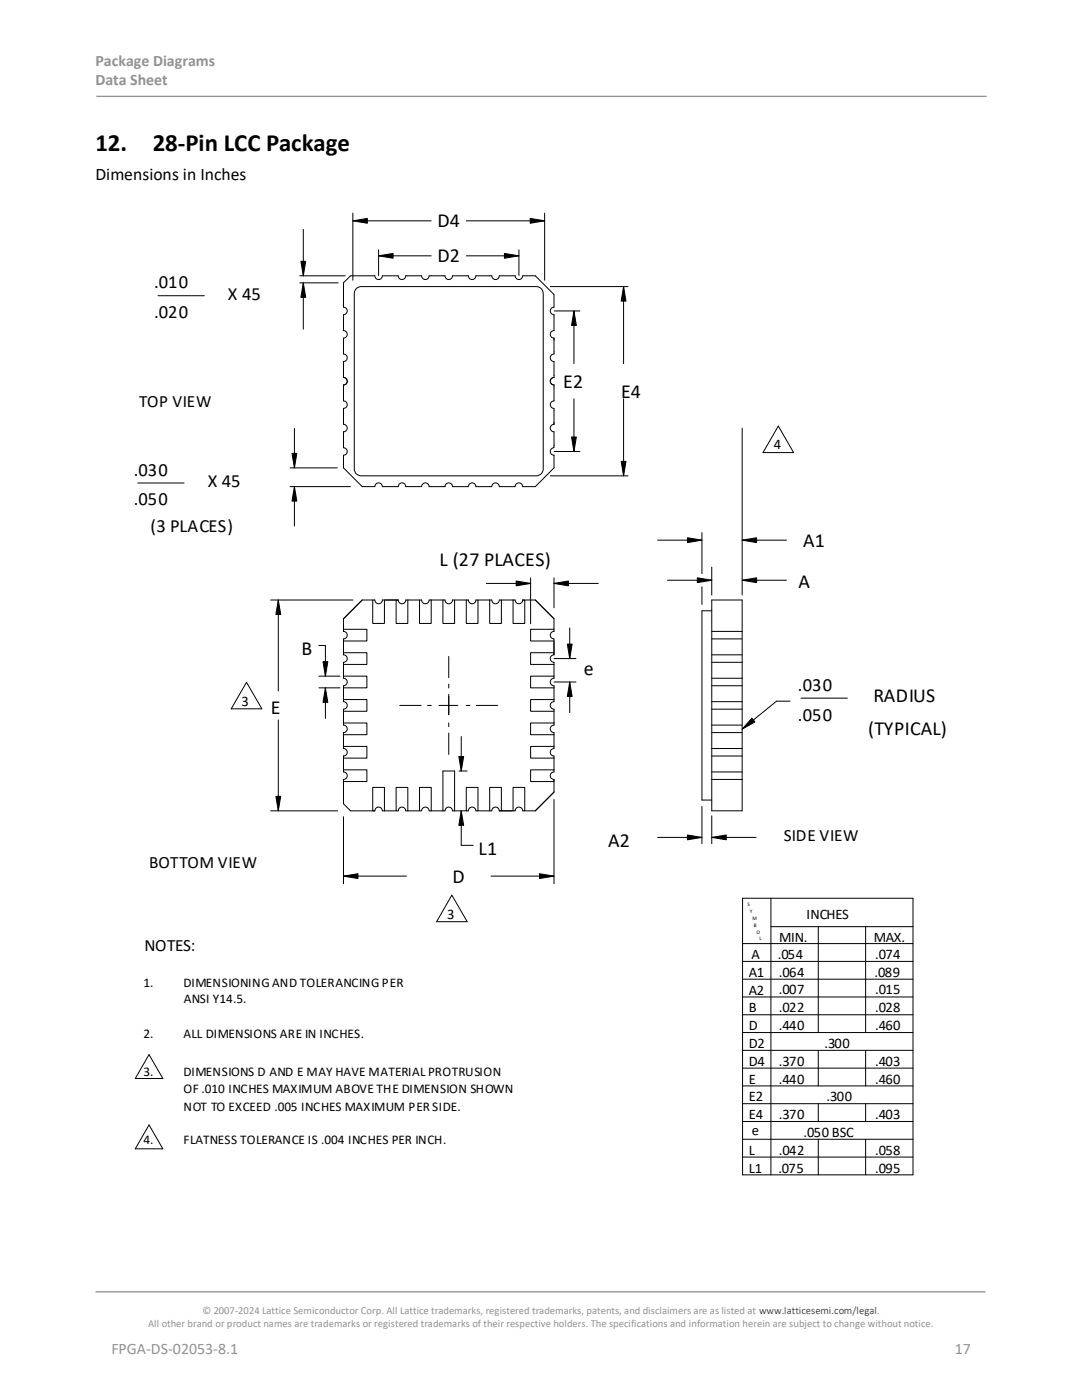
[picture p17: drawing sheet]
<svg xmlns="http://www.w3.org/2000/svg" width="216mm" height="279mm" viewBox="0 0 216 279" stroke-linecap="round" stroke-linejoin="round" font-family="sans-serif">
<defs><g id="words">
<g font-size="5">
<text x="19" y="30.1">12.</text>
<text x="30.5" y="30.1">28-Pin LCC Package</text>
</g>
<g font-size="4">
<text x="87.3" y="45.4">D4</text>
<text x="87.3" y="52.4">D2</text>
<text x="112.4" y="77.4">E2</text>
<text x="123.9" y="79.5">E4</text>
<text x="87.7" y="112.9">L (27 PLACES)</text>
<text x="160.2" y="109.2">A1</text>
<text x="159.3" y="117.3">A</text>
<text x="60.2" y="130.6">B</text>
<text x="116.5" y="134.7">e</text>
<text x="54.1" y="142.5">E</text>
<text x="174.3" y="140.1">RADIUS</text>
<text x="173.2" y="146.7">(TYPICAL)</text>
<text x="95.5" y="170.6">L1</text>
<text x="121.3" y="169">A2</text>
<text x="90.3" y="176.1">D</text>
</g>
<g font-size="3.7">
<text x="30.7" y="57.5">.010</text>
<text x="45.5" y="59.9">X 45</text>
<text x="30.7" y="63.4">.020</text>
<text x="26.7" y="95">.030</text>
<text x="26.7" y="100.8">.050</text>
<text x="41.4" y="97.3">X 45</text>
<text x="30" y="106.2">(3 PLACES)</text>
<text x="159.2" y="138">.030</text>
<text x="159.2" y="143.8">.050</text>
</g>
<text font-size="3.5" x="19" y="35.9">Dimensions in Inches</text>
<g font-size="3.4">
<text x="27.8" y="81.2">TOP VIEW</text>
<text x="156.4" y="167.9">SIDE VIEW</text>
<text x="29.8" y="173.2">BOTTOM VIEW</text>
<text x="28.9" y="189.9">NOTES:</text>
</g>
<g font-size="3.2" fill="#919195">
<text x="19" y="13.2">Package Diagrams</text>
<text x="19" y="17.1">Data Sheet</text>
<text x="22.2" y="270.2">FPGA-DS-02053-8.1</text>
<text x="190.5" y="270.2">17</text>
</g>
<g font-size="2.9">
<text x="154.4" y="89.6">4</text>
<text x="48.2" y="140.8">3</text>
<text x="89.2" y="183.4">3</text>
<text x="160.9" y="183.3">INCHES</text>
<text x="150" y="191.4">A</text>
<text x="155.2" y="191.4">.054</text>
<text x="155.5" y="187.9">MIN.</text>
<text x="174.4" y="187.9">MAX.</text>
<text x="174.6" y="191.4">.074</text>
<text x="149.4" y="194.9">A1</text>
<text x="155.4" y="194.9">.064</text>
<text x="174.5" y="194.9">.089</text>
<text x="149.4" y="202">B</text>
<text x="149.4" y="198.5">A2</text>
<text x="155.4" y="202">.022</text>
<text x="155.4" y="198.5">.007</text>
<text x="174.6" y="202">.028</text>
<text x="174.6" y="198.5">.015</text>
<text x="149.4" y="209.1">D2</text>
<text x="149.4" y="205.6">D</text>
<text x="155.4" y="205.6">.440</text>
<text x="164.5" y="209.1">.300</text>
<text x="174.6" y="205.6">.460</text>
<text x="149.4" y="212.7">D4</text>
<text x="155.4" y="212.7">.370</text>
<text x="174.6" y="212.7">.403</text>
<text x="149.4" y="219.8">E2</text>
<text x="149.4" y="216.2">E</text>
<text x="155.4" y="216.2">.440</text>
<text x="164.9" y="219.8">.300</text>
<text x="174.6" y="216.2">.460</text>
<text x="149.4" y="223.4">E4</text>
<text x="150" y="226.6">e</text>
<text x="155.4" y="223.4">.370</text>
<text x="160.3" y="226.9">.050 BSC</text>
<text x="174.6" y="223.4">.403</text>
<text x="149.4" y="230.5">L</text>
<text x="155.4" y="230.5">.042</text>
<text x="174.6" y="230.5">.058</text>
<text x="149.4" y="234">L1</text>
<text x="155.3" y="234">.075</text>
<text x="174.6" y="234">.095</text>
</g>
<g font-size="2.7">
<text x="36.7" y="200.1">ANSI Y14.5.</text>
<text x="36.6" y="207.2">ALL DIMENSIONS ARE IN INCHES.</text>
<text x="28.6" y="214.8">3.</text>
<text x="36.6" y="218.2">OF .010 INCHES MAXIMUM ABOVE THE DIMENSION SHOWN</text>
<text x="28.6" y="228.4">4.</text>
</g>
<g font-size="2.6">
<text x="28.6" y="196.9">1.</text>
<text x="36.6" y="196.9">DIMENSIONING AND TOLERANCING PER</text>
<text x="28.6" y="207.2">2.</text>
<text x="36.6" y="214.8">DIMENSIONS D AND E MAY HAVE MATERIAL PROTRUSION</text>
<text x="36.6" y="221.7">NOT TO EXCEED .005 INCHES MAXIMUM PER SIDE.</text>
<text x="36.6" y="228.4">FLATNESS TOLERANCE IS .004 INCHES PER INCH.</text>
</g>
<g font-size="2.1" fill="#919195">
<text x="40.4" y="262.3">© 2007-2024 Lattice Semiconductor Corp. All Lattice trademarks, registered trademarks, patents, and disclaimers are as listed at www.latticesemi.com/legal.</text>
<text x="29.6" y="264.9">All other brand or product names are trademarks or registered trademarks of their respective holders. The specifications and information herein are subject to change without notice.</text>
</g>
<g font-size="1.1">
<text x="149.2" y="180.8">S</text>
<text x="149.6" y="182.3">Y</text>
<text x="150.1" y="183.6">M</text>
<text x="150.4" y="184.9">B</text>
<text x="150.9" y="186.3">O</text>
<text x="151.6" y="187.7">L</text>
</g>
</g></defs>
<path d="M19.2 19.2h177.6M19 257.8h177.6" fill="none" stroke="#919195" stroke-width=".26"/>
<g fill="none" stroke="#000" stroke-width=".2">
<path d="M31.5 59h9.3M59.8 55h9.1M59.8 56.4h7.7M60 52.1h1l-.5 2.9zM60.5 56.4l.5 2.9h-1zM60.5 45.8v9.2M60.5 56.4v9.3M69.9 55h4.9a.75 .75 0 0 0 .7 .8 .75 .75 0 0 0 .8-.8h3.2a.75 .75 0 0 0 .7 .8 .75 .75 0 0 0 .8-.8h3.1a.75 .75 0 0 0 .8 .8 .75 .75 0 0 0 .7-.8h3.2a.75 .75 0 0 0 .7 .8 .75 .75 0 0 0 .8-.8h3.2a.75 .75 0 0 0 .7 .8 .75 .75 0 0 0 .8-.8h3.1a.75 .75 0 0 0 .8 .8 .75 .75 0 0 0 .7-.8h3.2a.75 .75 0 0 0 .7 .8 .75 .75 0 0 0 .8-.8h2.5l3.7 3.8v2.5a.75 .75 0 0 0-.7 .8 .75 .75 0 0 0 .7 .7v3.2a.75 .75 0 0 0-.7 .7 .75 .75 0 0 0 .7 .8v3.2a.75 .75 0 0 0-.7 .7 .75 .75 0 0 0 .7 .8v3.1a.75 .75 0 0 0-.7 .8 .75 .75 0 0 0 .7 .7v3.2a.75 .75 0 0 0-.7 .8 .75 .75 0 0 0 .7 .7v3.2a.75 .75 0 0 0-.7 .7 .75 .75 0 0 0 .7 .8v3.2a.75 .75 0 0 0-.7 .7 .75 .75 0 0 0 .7 .8v2.5l-3.7 3.7h-2.5a.75 .75 0 0 0-.8-.7 .75 .75 0 0 0-.7 .7h-3.2a.75 .75 0 0 0-.7-.7 .75 .75 0 0 0-.8 .7h-3.1a.75 .75 0 0 0-.8-.7 .75 .75 0 0 0-.7 .7h-3.2a.75 .75 0 0 0-.8-.7 .75 .75 0 0 0-.7 .7h-3.2a.75 .75 0 0 0-.7-.7 .75 .75 0 0 0-.8 .7h-3.1a.75 .75 0 0 0-.8-.7 .75 .75 0 0 0-.7 .7h-3.2a.75 .75 0 0 0-.8-.7 .75 .75 0 0 0-.7 .7h-2.5l-3.8-3.7v-2.5a.75 .75 0 0 0 .8-.8 .75 .75 0 0 0-.8-.7v-3.2a.75 .75 0 0 0 .8-.8 .75 .75 0 0 0-.8-.7v-3.2a.75 .75 0 0 0 .8-.7 .75 .75 0 0 0-.8-.8v-3.2a.75 .75 0 0 0 .8-.7 .75 .75 0 0 0-.8-.8v-3.1a.75 .75 0 0 0 .8-.8 .75 .75 0 0 0-.8-.7v-3.2a.75 .75 0 0 0 .8-.8 .75 .75 0 0 0-.8-.7v-3.2a.75 .75 0 0 0 .8-.7 .75 .75 0 0 0-.8-.8v-4.9zM70.4 44.1l2.9-.5v1zM70.4 44.1h15.6M70.4 42.5v13.4M71.1 57.6l.5-.3 .5-.1h34.9a1.4 1.4 0 0 1 1.4 1.4v35a1.4 1.4 0 0 1-1.4 1.4h-34.9a1.4 1.4 0 0 1-1.4-1.4v-35l.1-.5z"/>
<path d="M75.5 51.1l2.9-.5v.9zM75.5 51.1h10.5M75.5 49.9v5.1M93.1 51.1h10.4M93.1 44.1h15.6M100.7 50.6l2.8 .5-2.8 .4zM103.5 49.9v5.1M105.8 43.6l2.9 .5-2.9 .5zM108.7 42.5v13.4M109.8 57.2h15.5M124.4 57.2l.5 2.9h-1zM124.4 57.2v15.4"/>
<path d="M110.6 62.1h5.1M114.5 62.1l.5 2.8h-1zM114.5 62.1v10.5M114.5 79.6v10.5M124.4 79.6v15.4M27.5 96.4h9.2M57.9 97.1h12M57.9 93.4h9.4M58.3 90.5h.9l-.5 2.9zM58.7 97.1l.5 2.9h-.9zM58.7 85.5v7.9M58.7 97.1v7.9"/>
<path d="M109.8 95h15.5M110.6 90.1h5.1M114 87.2h1l-.5 2.9zM123.9 92.1h1l-.5 2.9zM148.1 85.4v33.3M155.3 85l3.1 5.3h-6.2zM54 119.7h16.4M55.5 119.7l.5 2.9h-1zM55.5 119.7v18.2M74.4 119.7h-2.1l-3.8 3.8v2.5M76.7 119.7v4.7h-2.3v-4.7h.4a.75 .75 0 0 0 .7 .8 .75 .75 0 0 0 .8-.8h3.2M79.5 119.7h-.5v4.7h2.4v-4.7"/>
<path d="M79.5 119.7a.75 .75 0 0 0 .7 .8 .75 .75 0 0 0 .8-.8h2.7M86 119.7v4.7h-2.3v-4.7h.4a.75 .75 0 0 0 .8 .8 .75 .75 0 0 0 .7-.8h3.2a.75 .75 0 0 0 .7 .8 .75 .75 0 0 0 .8-.8h.4v4.7h-2.3v-4.7M90.7 119.7h2.8a.75 .75 0 0 0 .7 .8 .75 .75 0 0 0 .8-.8h.4v4.7h-2.4v-4.7M95.4 119.7h2.7a.75 .75 0 0 0 .8 .8 .75 .75 0 0 0 .7-.8h.4v4.7h-2.3v-4.7M97 116.4h8.9M100 119.7h2.8a.75 .75 0 0 0 .7 .8 .75 .75 0 0 0 .8-.8M102.4 119.7v4.7h2.3v-4.7h-.4M103 116l2.9 .4-2.9 .5zM104.3 119.7h2.5l3.7 3.8v2.1M105.9 115.3v9.2M110.5 116.4h8.9M110.5 116.4l2.9-.4v.9z"/>
<path d="M110.5 115.3v6M131.2 107.8h8.9M133.2 115.8h8.8M137.2 107.3l2.9 .5-2.9 .5zM139.1 115.3l2.9 .5-2.9 .5zM140.1 106.3v8.2M140.1 117.1v3.5M142 113.2v5.5M142 119.7h6.1v42.1h-6.1zM148.1 115.8l2.9-.5v1zM148.1 107.8l2.9-.5v1zM148.1 115.8h8.8"/>
<path d="M148.1 107.8h8.8M49.2 136.2l3 5.3h-6.1zM63.6 128.8h1.3v6.1M63.6 134.9h4.2M63.6 137.3h4.3M64.5 132h.9l-.5 2.9zM64.9 137.3l.5 2.9h-.9zM64.9 137.3v6.1M68.5 137.3h4.7v-2.4h-4.7v.5a.75 .75 0 0 1 .8 .7 .75 .75 0 0 1-.8 .8v2.7M68.5 132.6h4.7v-2.3h-4.7v.4a.75 .75 0 0 1 .8 .7 .75 .75 0 0 1-.8 .8v2.7M68.5 126a.75 .75 0 0 1 .8 .8 .75 .75 0 0 1-.8 .7v2.8M68.5 126v-.4h4.7v2.3h-4.7"/>
<path d="M89.5 131v4.3M89.5 136.5v.8M89.5 138.6v4.1M110.5 137.3h-4.6v-2.4h4.6v.5a.75 .75 0 0 0-.7 .7 .75 .75 0 0 0 .7 .8v3.1a.75 .75 0 0 0-.7 .8 .75 .75 0 0 0 .7 .7v.4h-4.6v-2.3h4.6M110.5 130.7a.75 .75 0 0 0-.7 .7 .75 .75 0 0 0 .7 .8v2.7M110.5 127.9h-4.6v-2.3h4.6v.4a.75 .75 0 0 0-.7 .8 .75 .75 0 0 0 .7 .7v3.2M110.5 130.7v-.4h-4.6v2.3h4.6M110.5 136.1h4.4M110.5 131.4h4.4M113.2 128.5h1l-.5 2.9zM113.7 136.1l.5 2.9h-1zM113.7 125.3v6.1"/>
<path d="M113.7 136.1v6.1M142 121.9h-1.9v37.8h1.9M142 127.5h6.1M142 126h6.1M142 135.4h6.1M142 136.9h6.1M142 132.2h6.1M142 130.7h6.1M157.6 139.9h-2.7l-6.8 5.6M159.8 139.3h9.3M55 158.9h1l-.5 2.9zM55.5 143.7v18.1"/>
<path d="M68.5 141.9h4.7v-2.3h-4.7v.4a.75 .75 0 0 1 .8 .8 .75 .75 0 0 1-.8 .7v3.2a.75 .75 0 0 1 .8 .8 .75 .75 0 0 1-.8 .7v.4h4.7v-2.3h-4.7M68.5 146.6v2.8a.75 .75 0 0 1 .8 .7 .75 .75 0 0 1-.8 .8M68.5 150.9v3.2a.75 .75 0 0 1 .8 .7 .75 .75 0 0 1-.8 .8v.4h4.7v-2.4h-4.7M68.5 149h4.7v2.3h-4.7v-.4M68.5 156v4.4l1.4 1.4h4.9M79.8 140.8h4.2M85.3 140.8h.8M87.6 140.8h3.8M89.5 144.3v.7M89.5 146.3v4.3M91.6 151h.9l-.5 2.9zM91.6 153.9h1.6"/>
<path d="M92 147v6.9M93 140.8h.8M95.1 140.8h4.2M110.5 141.9v2.8a.75 .75 0 0 0-.7 .8 .75 .75 0 0 0 .7 .7v.4h-4.6v-2.3h4.6M110.5 146.6v2.8a.75 .75 0 0 0-.7 .7 .75 .75 0 0 0 .7 .8v.4h-4.6v-2.3h4.6M110.5 151.3v2.8a.75 .75 0 0 0-.7 .7 .75 .75 0 0 0 .7 .8M110.5 153.6h-4.6v2.4h4.6v-.4M110.5 155.6v2.5l-3.7 3.7h-2.1M110.5 159.5v16.9M142 155.6h6.1M142 154.1h6.1M142 149.4h6.1"/>
<path d="M142 150.9h6.1M142 144.7h6.1M142 146.2h6.1M142 140h6.1M142 141.5h6.1M150 143.3l.6 .8-2.5 1.4zM54 161.8h13.4M68.5 174.8l2.9-.4v.9zM68.5 163v13.4M68.5 174.8h12.6M74.8 161.8a.75 .75 0 0 1 .7-.7 .75 .75 0 0 1 .8 .7h2.7M74.8 161.8h-.4v-4.7h2.3v4.7"/>
<path d="M81.4 161.8v-4.7h-2.4v4.7h.5a.75 .75 0 0 1 .7-.7 .75 .75 0 0 1 .8 .7h2.7M86 161.8v-4.7h-2.3v4.7h.4a.75 .75 0 0 1 .8-.7 .75 .75 0 0 1 .7 .7h3.2a.75 .75 0 0 1 .7-.7 .75 .75 0 0 1 .8 .7h3.2a.75 .75 0 0 1 .7-.7 .75 .75 0 0 1 .8 .7h.4v-4.7h-2.4v4.7M88.4 161.8v-7.9h2.3v7.9M90.2 178.6l3 5.3h-6.1zM92 161.8l.5 2.9h-.9zM92 161.8v6.9h2.4M95.4 161.8h2.7a.75 .75 0 0 1 .8-.7 .75 .75 0 0 1 .7 .7M97.7 161.8v-4.7h2.3v4.7h-.4M98 174.8h12.5M99.6 161.8h3.2a.75 .75 0 0 1 .7-.7 .75 .75 0 0 1 .8 .7h.4v-4.7h-2.3v4.7M107.7 174.4l2.8 .4-2.8 .5zM131.2 167.1h8.9"/>
<path d="M137.2 166.6l2.9 .5-2.9 .5zM140.1 160.9v7.5M142 167.1l2.9-.5v1zM142 162.8v5.6M142 167.1h8.9M148.2 179.3v55.2h34v-55.2h-34M153.8 179.3v55.2M148.2 188.3h34M148.2 199h34M148.2 195.4h34M148.2 191.9h34M153.8 184.9h28.4"/>
<path d="M163.3 184.9v21.2M172.7 184.9v21.2M29.7 210.5l2.8 4.7h-5.5zM148.2 216.7h34M148.2 213.2h34M148.2 209.6h34M148.2 206.1h34M148.2 202.5h34M163.3 209.6v7.1M172.7 209.6v7.1M29.7 224.5l2.8 4.8h-5.5zM148.2 230.9h34"/>
<path d="M148.2 227.4h34M148.2 223.8h34M148.2 220.3h34M163.3 220.3v3.5M163.3 227.4v7.1M172.7 220.3v3.5M172.7 227.4v7.1"/>
</g>
<g fill="#000">
<path d="M60 52.1h1l-.5 2.9zM60.5 56.4l.5 2.9h-1zM70.4 44.1l2.9-.5v1zM75.5 51.1l2.9-.5v.9zM100.7 50.6l2.8 .5-2.8 .4zM105.8 43.6l2.9 .5-2.9 .5zM114.5 62.1l.5 2.8h-1zM124.4 57.2l.5 2.9h-1zM58.3 90.5h.9l-.5 2.9zM114 87.2h1l-.5 2.9zM123.9 92.1h1l-.5 2.9zM58.7 97.1l.5 2.9h-.9z"/>
<path d="M103 116l2.9 .4-2.9 .5zM110.5 116.4l2.9-.4v.9zM137.2 107.3l2.9 .5-2.9 .5zM139.1 115.3l2.9 .5-2.9 .5zM148.1 115.8l2.9-.5v1zM148.1 107.8l2.9-.5v1zM55.5 119.7l.5 2.9h-1zM64.5 132h.9l-.5 2.9zM113.7 136.1l.5 2.9h-1zM113.2 128.5h1l-.5 2.9zM55 158.9h1l-.5 2.9zM64.9 137.3l.5 2.9h-.9z"/>
<path d="M91.6 151h.9l-.5 2.9zM150 143.3l.6 .8-2.5 1.4zM68.5 174.8l2.9-.4v.9zM92 161.8l.5 2.9h-.9zM107.7 174.4l2.8 .4-2.8 .5zM137.2 166.6l2.9 .5-2.9 .5zM142 167.1l2.9-.5v1z"/>
</g>
<use href="#words"/>
</svg>
